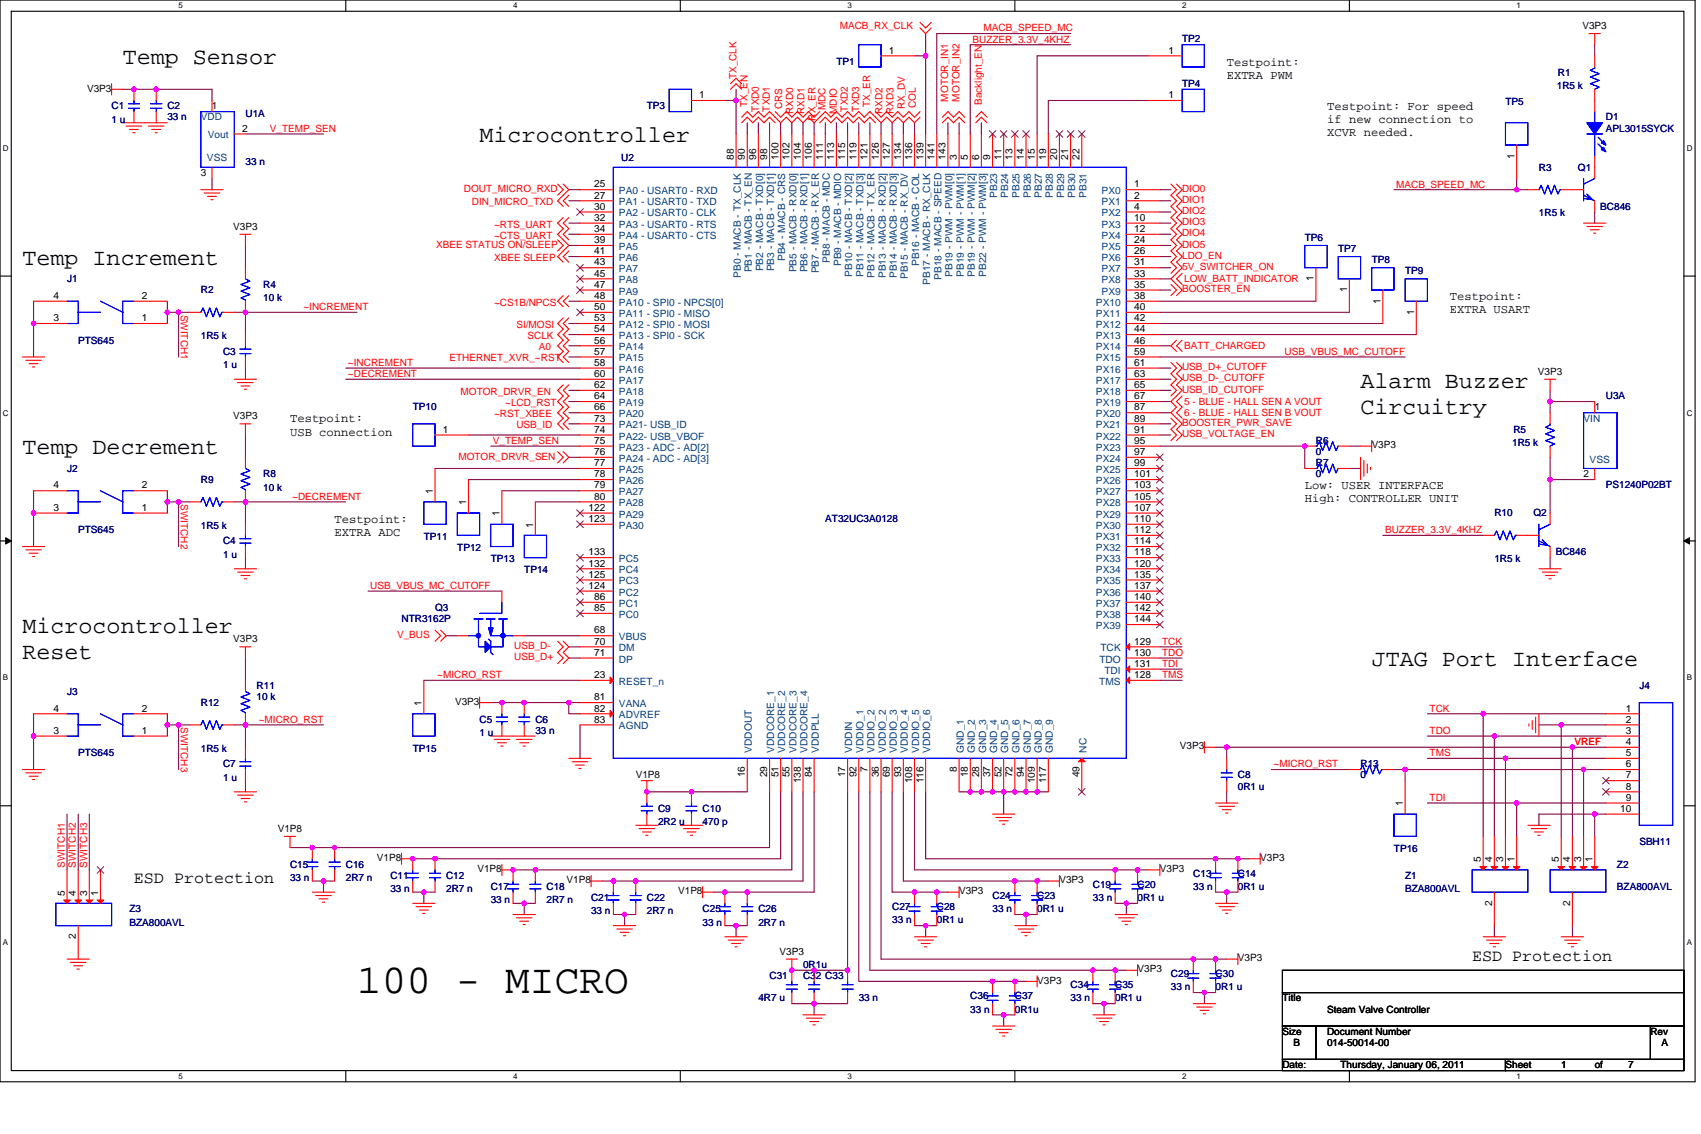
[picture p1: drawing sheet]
<svg xmlns="http://www.w3.org/2000/svg" width="457mm" height="305mm" viewBox="0 0 457 305" stroke-linecap="round" stroke-linejoin="round" font-family="sans-serif">
<defs><g id="words">
<text font-size="11.1" x="95.9" y="267">100 - MICRO</text>
<g font-size="6.3">
<text x="33" y="17.3">Temp Sensor</text>
<text x="128.9" y="38.2">Microcontroller</text>
<text x="6" y="71.2">Temp Increment</text>
<text x="365.7" y="104.2">Alarm Buzzer</text>
<text x="365.7" y="111.3">Circuitry</text>
<text x="6" y="122.2">Temp Decrement</text>
<text x="6" y="170.1">Microcontroller</text>
<text x="6" y="177.2">Reset</text>
<text x="368.7" y="179.1">JTAG Port Interface</text>
</g>
<g font-size="4.5">
<text x="36" y="237.4">ESD Protection</text>
<text x="395.7" y="258.3">ESD Protection</text>
</g>
<g font-size="3.3">
<text x="329.7" y="17.6">Testpoint:</text>
<text x="329.7" y="21.1">EXTRA PWM</text>
<text x="356.7" y="29.6">Testpoint: For speed</text>
<text x="356.7" y="33.1">if new connection to</text>
<text x="356.7" y="36.7">XCVR needed.</text>
<text x="389.7" y="80.6">Testpoint:</text>
<text x="389.7" y="84.1">EXTRA USART</text>
<text x="78" y="113.6">Testpoint:</text>
<text x="78" y="117.1">USB connection</text>
<text x="350.7" y="131.5">Low: USER INTERFACE</text>
<text x="350.7" y="135">High: CONTROLLER UNIT</text>
<text x="89.9" y="140.5">Testpoint:</text>
<text x="89.9" y="144">EXTRA ADC</text>
</g>
<g font-size="2.7" fill="#f00">
<text x="225.7" y="7.8">MACB_RX_CLK</text>
<text x="261.4" y="11.4">BUZZER_3.3V_4KHZ</text>
<text x="264.4" y="8.4">MACB_SPEED_MC</text>
<text x="197.9" y="21.3" transform="rotate(-90 197.9 21.3)">TX_CLK</text>
<text x="200.9" y="28.8" transform="rotate(-90 200.9 28.8)">TX_EN</text>
<text x="203.9" y="30" transform="rotate(-90 203.9 30)">TXD0</text>
<text x="206.9" y="30" transform="rotate(-90 206.9 30)">TXD1</text>
<text x="210.2" y="29.4" transform="rotate(-90 210.2 29.4)">CRS</text>
<text x="221.9" y="29.7" transform="rotate(-90 221.9 29.7)">MDC</text>
<text x="227.9" y="30" transform="rotate(-90 227.9 30)">TXD2</text>
<text x="230.9" y="30" transform="rotate(-90 230.9 30)">TXD3</text>
<text x="233.9" y="28.8" transform="rotate(-90 233.9 28.8)">TX_ER</text>
<text x="243.2" y="29.4" transform="rotate(-90 243.2 29.4)">RX_DV</text>
<text x="246.2" y="29.1" transform="rotate(-90 246.2 29.1)">COL</text>
<text x="254.9" y="27.3" transform="rotate(-90 254.9 27.3)">MOTOR_IN1</text>
<text x="257.9" y="27.3" transform="rotate(-90 257.9 27.3)">MOTOR_IN2</text>
<text x="263.9" y="28.2" transform="rotate(-90 263.9 28.2)">Backlight_EN</text>
<text x="72.6" y="35.4">V_TEMP_SEN</text>
<text x="213.2" y="30.6" transform="rotate(-90 213.2 30.6)">RXD0</text>
<text x="216.2" y="30.6" transform="rotate(-90 216.2 30.6)">RXD1</text>
<text x="219.2" y="32.4" transform="rotate(-90 219.2 32.4)">RX_ER</text>
<text x="224.9" y="30.6" transform="rotate(-90 224.9 30.6)">MDIO</text>
<text x="237.2" y="30.6" transform="rotate(-90 237.2 30.6)">RXD2</text>
<text x="240.2" y="30.6" transform="rotate(-90 240.2 30.6)">RXD3</text>
<text x="124.7" y="51.6">DOUT_MICRO_RXD</text>
<text x="317.7" y="51.6">DIO0</text>
<text x="375.3" y="50.4">MACB_SPEED_MC</text>
<text x="126.8" y="55.2">DIN_MICRO_TXD</text>
<text x="317.7" y="54.6">DIO1</text>
<text x="317.7" y="57.6">DIO2</text>
<text x="132.8" y="61.2">~RTS_UART</text>
<text x="132.8" y="64.2">~CTS_UART</text>
<text x="317.7" y="60.6">DIO3</text>
<text x="317.7" y="63.6">DIO4</text>
<text x="117.2" y="66.6">XBEE STATUS ON/SLEEP</text>
<text x="132.8" y="70.2">XBEE SLEEP</text>
<text x="317.7" y="66.6">DIO5</text>
<text x="317.7" y="69.6">LDO_EN</text>
<text x="317.7" y="72.6">5V_SWITCHER_ON</text>
<text x="318.3" y="75.9">LOW_BATT_INDICATOR</text>
<text x="81.6" y="83.4">~INCREMENT</text>
<text x="132.8" y="82.1">~CS1B/NPCS</text>
<text x="317.7" y="78.5">BOOSTER_EN</text>
<text x="48.6" y="84.5" transform="rotate(90 48.6 84.5)">SWITCH1</text>
<text x="138.8" y="88.1">SI/MOSI</text>
<text x="141.8" y="91.1">SCLK</text>
<text x="144.8" y="94.1">A0</text>
<text x="318.3" y="93.8">BATT_CHARGED</text>
<text x="345.3" y="95.4">USB_VBUS_MC_CUTOFF</text>
<text x="93.5" y="98.3">~INCREMENT</text>
<text x="93.5" y="101.3">~DECREMENT</text>
<text x="120.8" y="97.1">ETHERNET_XVR_~RST</text>
<text x="317.7" y="99.5">USB_D+_CUTOFF</text>
<text x="123.8" y="106.1">MOTOR_DRVR_EN</text>
<text x="317.7" y="102.5">USB_D-_CUTOFF</text>
<text x="317.7" y="105.5">USB_ID_CUTOFF</text>
<text x="132.8" y="112.1">~RST_XBEE</text>
<text x="135.8" y="109.1">~LCD_RST</text>
<text x="318.3" y="108.8">5 - BLUE - HALL SEN A VOUT</text>
<text x="318.3" y="111.8">6 - BLUE - HALL SEN B VOUT</text>
<text x="132.5" y="119.3">V_TEMP_SEN</text>
<text x="138.8" y="115.1">USB_ID</text>
<text x="317.7" y="117.5">USB_VOLTAGE_EN</text>
<text x="317.7" y="114.5">BOOSTER_PWR_SAVE</text>
<text x="123.2" y="123.5">MOTOR_DRVR_SEN</text>
<text x="48.6" y="135.5" transform="rotate(90 48.6 135.5)">SWITCH2</text>
<text x="78.5" y="134.3">~DECREMENT</text>
<text x="372.3" y="143.3">BUZZER_3.3V_4KHZ</text>
<text x="99.5" y="158.3">USB_VBUS_MC_CUTOFF</text>
<text x="106.7" y="171.5">V_BUS</text>
<text x="312.3" y="173.3">TCK</text>
<text x="138.2" y="174.5">USB_D-</text>
<text x="138.2" y="177.5">USB_D+</text>
<text x="312.3" y="176.3">TDO</text>
<text x="312.3" y="179.3">TDI</text>
<text x="117.5" y="182.3">~MICRO_RST</text>
<text x="312.3" y="182.3">TMS</text>
<text x="384.3" y="191.3">TCK</text>
<text x="48.6" y="195.4" transform="rotate(90 48.6 195.4)">SWITCH3</text>
<text x="69.6" y="194.2">~MICRO_RST</text>
<text x="384.3" y="197.3">TDO</text>
<text x="384.3" y="203.2">TMS</text>
<text x="423.2" y="200.3">VREF</text>
<text x="342.3" y="206.2">~MICRO_RST</text>
<text x="384.3" y="215.2">TDI</text>
<text x="17.4" y="233.2" transform="rotate(-90 17.4 233.2)">SWITCH1</text>
<text x="20.4" y="233.2" transform="rotate(-90 20.4 233.2)">SWITCH2</text>
<text x="23.4" y="233.2" transform="rotate(-90 23.4 233.2)">SWITCH3</text>
</g>
<g font-size="2.7" fill="#000080">
<text x="317.7" y="11.4">TP2</text>
<text x="224.8" y="17.4">TP1</text>
<text x="317.7" y="23.4">TP4</text>
<text x="418.7" y="20.4">R1</text>
<text x="30" y="29.4">C1</text>
<text x="45" y="29.4">C2</text>
<text x="173.9" y="29.4">TP3</text>
<text x="404.6" y="28.2">TP5</text>
<text x="418.4" y="24">1R5 k</text>
<text x="30" y="33">1 u</text>
<text x="45" y="32.4">33 n</text>
<text x="66" y="31.5">U1A</text>
<text x="431.6" y="32.4">D1</text>
<text x="431.6" y="35.4">APL3015SYCK</text>
<text x="66" y="44.4">33 n</text>
<text x="167" y="43.2">U2</text>
<text x="413.6" y="45.9">R3</text>
<text x="424.1" y="45.9">Q1</text>
<text x="413.6" y="58.2">1R5 k</text>
<text x="430.1" y="56.4">BC846</text>
<text x="350.7" y="64.8">TP6</text>
<text x="359.7" y="67.8">TP7</text>
<text x="368.7" y="70.8">TP8</text>
<text x="18" y="75.9">J1</text>
<text x="70.8" y="77.3">R4</text>
<text x="377.7" y="73.7">TP9</text>
<text x="54" y="78.8">R2</text>
<text x="70.8" y="80.9">10 k</text>
<text x="21" y="92.3">PTS645</text>
<text x="54" y="91.1">1R5 k</text>
<text x="60" y="95.3">C3</text>
<text x="60" y="98.9">1 u</text>
<text x="431.6" y="107.3">U3A</text>
<text x="110.9" y="110.3">TP10</text>
<text x="353.7" y="119.3">R6</text>
<text x="406.4" y="119.9">1R5 k</text>
<text x="406.8" y="116.3">R5</text>
<text x="353.7" y="122.3">0</text>
<text x="353.7" y="125.3">R7</text>
<text x="18" y="126.8">J2</text>
<text x="54" y="129.8">R9</text>
<text x="70.8" y="128.3">R8</text>
<text x="70.8" y="131.9">10 k</text>
<text x="353.7" y="128.3">0</text>
<text x="431.6" y="131.3">PS1240P02BT</text>
<text x="21" y="143.3">PTS645</text>
<text x="54" y="142.1">1R5 k</text>
<text x="221.8" y="140.3">AT32UC3A0128</text>
<text x="401.7" y="138.8">R10</text>
<text x="412.1" y="138.8">Q2</text>
<text x="60" y="146.3">C4</text>
<text x="60" y="149.9">1 u</text>
<text x="113.9" y="145.1">TP11</text>
<text x="122.9" y="148.1">TP12</text>
<text x="418.1" y="149.3">BC846</text>
<text x="131.9" y="151.1">TP13</text>
<text x="140.9" y="154.1">TP14</text>
<text x="401.7" y="151.1">1R5 k</text>
<text x="107.9" y="167.3">NTR3162P</text>
<text x="116.9" y="164.3">Q3</text>
<text x="69" y="185.3">R11</text>
<text x="440.6" y="185.3">J4</text>
<text x="18" y="186.8">J3</text>
<text x="54" y="189.7">R12</text>
<text x="69" y="188.3">10 k</text>
<text x="128.9" y="194.2">C5</text>
<text x="128.9" y="197.8">1 u</text>
<text x="143.9" y="194.2">C6</text>
<text x="143.9" y="197.2">33 n</text>
<text x="21" y="203.2">PTS645</text>
<text x="54" y="202">1R5 k</text>
<text x="110.9" y="202">TP15</text>
<text x="60" y="206.2">C7</text>
<text x="60" y="209.8">1 u</text>
<text x="332.7" y="209.2">C8</text>
<text x="365.7" y="206.2">R13</text>
<text x="365.7" y="209.2">0</text>
<text x="332.7" y="212.2">0R1 u</text>
<text x="176.9" y="218.2">C9</text>
<text x="176.9" y="221.8">2R2 u</text>
<text x="188.8" y="218.2">C10</text>
<text x="188.8" y="221.8">470 p</text>
<text x="440.6" y="227.2">SBH11</text>
<text x="78" y="233.2">C15</text>
<text x="92.9" y="233.2">C16</text>
<text x="374.7" y="229">TP16</text>
<text x="434.6" y="233.2">Z2</text>
<text x="78" y="236.8">33 n</text>
<text x="92.9" y="236.8">2R7 n</text>
<text x="104.9" y="236.2">C11</text>
<text x="104.9" y="239.8">33 n</text>
<text x="119.9" y="236.2">C12</text>
<text x="119.9" y="239.8">2R7 n</text>
<text x="131.9" y="239.2">C17</text>
<text x="146.9" y="239.2">C18</text>
<text x="293.8" y="238.6">C19</text>
<text x="305.8" y="238.6">C20</text>
<text x="320.7" y="235.6">C13</text>
<text x="320.7" y="239.2">33 n</text>
<text x="332.7" y="235.6">C14</text>
<text x="332.7" y="239.2">0R1 u</text>
<text x="377.7" y="236.2">Z1</text>
<text x="377.7" y="239.8">BZA800AVL</text>
<text x="434.6" y="239.2">BZA800AVL</text>
<text x="34.8" y="245.2">Z3</text>
<text x="131.9" y="242.8">33 n</text>
<text x="146.9" y="242.8">2R7 n</text>
<text x="158.9" y="242.2">C21</text>
<text x="158.9" y="245.8">33 n</text>
<text x="173.9" y="242.2">C22</text>
<text x="173.9" y="245.8">2R7 n</text>
<text x="188.8" y="245.2">C25</text>
<text x="203.8" y="245.2">C26</text>
<text x="239.8" y="244.6">C27</text>
<text x="251.8" y="244.6">C28</text>
<text x="266.8" y="241.6">C24</text>
<text x="266.8" y="245.2">33 n</text>
<text x="278.8" y="241.6">C23</text>
<text x="278.8" y="245.2">0R1 u</text>
<text x="293.8" y="242.2">33 n</text>
<text x="305.8" y="242.2">0R1 u</text>
<text x="34.8" y="248.8">BZA800AVL</text>
<text x="188.8" y="248.8">33 n</text>
<text x="203.8" y="248.8">2R7 n</text>
<text x="239.8" y="248.2">33 n</text>
<text x="251.8" y="248.2">0R1 u</text>
<text x="206.8" y="263.2">C31</text>
<text x="215.8" y="263.2">C32 C33</text>
<text x="215.8" y="260.2">0R1u</text>
<text x="314.7" y="262.6">C29</text>
<text x="326.7" y="262.6">C30</text>
<text x="203.8" y="269.2">4R7 u</text>
<text x="230.8" y="269.2">33 n</text>
<text x="260.8" y="268.6">C36</text>
<text x="272.8" y="268.6">C37</text>
<text x="287.8" y="265.6">C34</text>
<text x="287.8" y="269.2">33 n</text>
<text x="299.7" y="265.6">C35</text>
<text x="299.7" y="269.2">0R1 u</text>
<text x="314.7" y="266.2">33 n</text>
<text x="326.7" y="266.2">0R1 u</text>
<text x="260.8" y="272.2">33 n</text>
<text x="272.8" y="272.2">0R1u</text>
</g>
<g font-size="2.7">
<text x="425.3" y="7.8">V3P3</text>
<text x="238.9" y="14.4">1</text>
<text x="314.1" y="14.4">1</text>
<text x="23.4" y="24.6">V3P3</text>
<text x="57" y="29.4">1</text>
<text x="188" y="26.4">1</text>
<text x="314.1" y="26.4">1</text>
<text x="65.1" y="35.4">2</text>
<text x="54" y="47.4">3</text>
<text x="197.2" y="42.9" transform="rotate(-90 197.2 42.9)">88</text>
<text x="200.2" y="42.9" transform="rotate(-90 200.2 42.9)">90</text>
<text x="203.2" y="42.9" transform="rotate(-90 203.2 42.9)">96</text>
<text x="206.2" y="42.9" transform="rotate(-90 206.2 42.9)">98</text>
<text x="209.2" y="42.9" transform="rotate(-90 209.2 42.9)">100</text>
<text x="212.2" y="42.9" transform="rotate(-90 212.2 42.9)">102</text>
<text x="215.2" y="42.9" transform="rotate(-90 215.2 42.9)">104</text>
<text x="218.2" y="42.9" transform="rotate(-90 218.2 42.9)">106</text>
<text x="221.2" y="42.9" transform="rotate(-90 221.2 42.9)">111</text>
<text x="224.2" y="42.9" transform="rotate(-90 224.2 42.9)">113</text>
<text x="227.2" y="42.9" transform="rotate(-90 227.2 42.9)">115</text>
<text x="230.2" y="42.9" transform="rotate(-90 230.2 42.9)">119</text>
<text x="233.2" y="42.9" transform="rotate(-90 233.2 42.9)">121</text>
<text x="236.2" y="42.9" transform="rotate(-90 236.2 42.9)">126</text>
<text x="239.2" y="42.9" transform="rotate(-90 239.2 42.9)">127</text>
<text x="242.2" y="42.9" transform="rotate(-90 242.2 42.9)">134</text>
<text x="245.2" y="42.9" transform="rotate(-90 245.2 42.9)">136</text>
<text x="248.2" y="42.9" transform="rotate(-90 248.2 42.9)">139</text>
<text x="251.2" y="42.9" transform="rotate(-90 251.2 42.9)">141</text>
<text x="254.2" y="42.9" transform="rotate(-90 254.2 42.9)">143</text>
<text x="257.2" y="42.9" transform="rotate(-90 257.2 42.9)">3</text>
<text x="260.2" y="42.9" transform="rotate(-90 260.2 42.9)">5</text>
<text x="263.2" y="42.9" transform="rotate(-90 263.2 42.9)">6</text>
<text x="266.2" y="42.9" transform="rotate(-90 266.2 42.9)">9</text>
<text x="269.2" y="42.9" transform="rotate(-90 269.2 42.9)">11</text>
<text x="272.2" y="42.9" transform="rotate(-90 272.2 42.9)">13</text>
<text x="275.2" y="42.9" transform="rotate(-90 275.2 42.9)">14</text>
<text x="278.2" y="42.9" transform="rotate(-90 278.2 42.9)">15</text>
<text x="281.2" y="42.9" transform="rotate(-90 281.2 42.9)">19</text>
<text x="284.1" y="42.9" transform="rotate(-90 284.1 42.9)">20</text>
<text x="287.1" y="42.9" transform="rotate(-90 287.1 42.9)">21</text>
<text x="290.2" y="42.9" transform="rotate(-90 290.2 42.9)">22</text>
<text x="407" y="42.6" transform="rotate(-90 407 42.6)">1</text>
<text x="159.7" y="50.4">25</text>
<text x="159.7" y="53.4">27</text>
<text x="304.8" y="50.4">1</text>
<text x="304.8" y="53.4">2</text>
<text x="159.7" y="56.4">30</text>
<text x="159.7" y="59.4">32</text>
<text x="304.8" y="56.4">4</text>
<text x="304.8" y="59.4">10</text>
<text x="62.7" y="61.8">V3P3</text>
<text x="159.7" y="62.4">34</text>
<text x="159.7" y="65.4">39</text>
<text x="304.8" y="62.4">12</text>
<text x="304.8" y="65.4">24</text>
<text x="159.7" y="68.3">41</text>
<text x="159.7" y="71.4">43</text>
<text x="304.8" y="68.3">26</text>
<text x="304.8" y="71.4">31</text>
<text x="159.7" y="74.3">45</text>
<text x="159.7" y="77.3">47</text>
<text x="304.8" y="74.3">33</text>
<text x="304.8" y="77.3">35</text>
<text x="353.1" y="75.6" transform="rotate(-90 353.1 75.6)">1</text>
<text x="14.4" y="80.3">4</text>
<text x="38.1" y="80.3">2</text>
<text x="159.7" y="80.3">48</text>
<text x="159.7" y="83.3">50</text>
<text x="304.8" y="80.3">38</text>
<text x="304.8" y="83.3">40</text>
<text x="362.1" y="78.6" transform="rotate(-90 362.1 78.6)">1</text>
<text x="371.1" y="81.6" transform="rotate(-90 371.1 81.6)">1</text>
<text x="14.4" y="86.3">3</text>
<text x="38.1" y="86.3">1</text>
<text x="159.7" y="86.3">53</text>
<text x="159.7" y="89.3">54</text>
<text x="304.8" y="86.3">42</text>
<text x="304.8" y="89.3">44</text>
<text x="380.1" y="84.6" transform="rotate(-90 380.1 84.6)">1</text>
<text x="159.7" y="92.3">56</text>
<text x="159.7" y="95.3">57</text>
<text x="304.8" y="92.3">46</text>
<text x="304.8" y="95.3">59</text>
<text x="159.7" y="98.3">58</text>
<text x="159.7" y="101.3">60</text>
<text x="304.8" y="98.3">61</text>
<text x="304.8" y="101.3">63</text>
<text x="413.3" y="100.7">V3P3</text>
<text x="159.7" y="104.3">62</text>
<text x="159.7" y="107.3">64</text>
<text x="304.8" y="104.3">65</text>
<text x="304.8" y="107.3">67</text>
<text x="62.7" y="112.7">V3P3</text>
<text x="159.7" y="110.3">66</text>
<text x="159.7" y="113.3">73</text>
<text x="304.8" y="110.3">87</text>
<text x="304.8" y="113.3">89</text>
<text x="428.6" y="110.3">1</text>
<text x="119" y="116.3">1</text>
<text x="159.7" y="116.3">74</text>
<text x="159.7" y="119.3">75</text>
<text x="304.8" y="116.3">91</text>
<text x="304.8" y="119.3">95</text>
<text x="159.7" y="122.3">76</text>
<text x="159.7" y="125.3">77</text>
<text x="304.8" y="122.3">97</text>
<text x="304.8" y="125.3">99</text>
<text x="368.7" y="120.5">V3P3</text>
<text x="14.4" y="131.3">4</text>
<text x="38.1" y="131.3">2</text>
<text x="159.7" y="128.3">78</text>
<text x="159.7" y="131.3">79</text>
<text x="304.8" y="128.3">101</text>
<text x="304.8" y="131.3">103</text>
<text x="425.6" y="128.3">2</text>
<text x="14.4" y="137.3">3</text>
<text x="38.1" y="137.3">1</text>
<text x="116.3" y="132.8" transform="rotate(-90 116.3 132.8)">1</text>
<text x="125.3" y="135.8" transform="rotate(-90 125.3 135.8)">1</text>
<text x="158.2" y="137.3">122</text>
<text x="159.7" y="134.3">80</text>
<text x="304.8" y="134.3">105</text>
<text x="304.8" y="137.3">107</text>
<text x="134.3" y="138.8" transform="rotate(-90 134.3 138.8)">1</text>
<text x="143.3" y="141.8" transform="rotate(-90 143.3 141.8)">1</text>
<text x="158.2" y="140.3">123</text>
<text x="304.8" y="140.3">110</text>
<text x="304.8" y="143.3">112</text>
<text x="158.2" y="149.3">133</text>
<text x="304.8" y="146.3">114</text>
<text x="304.8" y="149.3">118</text>
<text x="158.2" y="155.3">125</text>
<text x="158.2" y="152.3">132</text>
<text x="304.8" y="152.3">120</text>
<text x="304.8" y="155.3">135</text>
<text x="158.2" y="158.3">124</text>
<text x="159.7" y="161.3">86</text>
<text x="304.8" y="158.3">137</text>
<text x="304.8" y="161.3">140</text>
<text x="159.7" y="164.3">85</text>
<text x="304.8" y="164.3">142</text>
<text x="304.8" y="167.3">144</text>
<text x="62.7" y="172.7">V3P3</text>
<text x="159.7" y="173.2">70</text>
<text x="159.7" y="170.3">68</text>
<text x="304.8" y="173.2">129</text>
<text x="159.7" y="176.3">71</text>
<text x="304.8" y="176.3">130</text>
<text x="304.8" y="179.2">131</text>
<text x="159.7" y="182.2">23</text>
<text x="304.8" y="182.2">128</text>
<text x="14.4" y="191.2">4</text>
<text x="38.1" y="191.2">2</text>
<text x="113.3" y="189.8" transform="rotate(-90 113.3 189.8)">1</text>
<text x="122.3" y="189.4">V3P3</text>
<text x="159.7" y="191.2">82</text>
<text x="159.7" y="188.2">81</text>
<text x="437" y="191.2">1</text>
<text x="14.4" y="197.2">3</text>
<text x="38.1" y="197.2">1</text>
<text x="159.7" y="194.2">83</text>
<text x="437" y="194.2">2</text>
<text x="437" y="197.2">3</text>
<text x="317.1" y="201.4">V3P3</text>
<text x="437" y="200.2">4</text>
<text x="437" y="203.2">5</text>
<text x="170.9" y="209.2">V1P8</text>
<text x="200.2" y="209" transform="rotate(-90 200.2 209)">16</text>
<text x="206.2" y="209" transform="rotate(-90 206.2 209)">29</text>
<text x="209.2" y="209" transform="rotate(-90 209.2 209)">51</text>
<text x="212.2" y="209" transform="rotate(-90 212.2 209)">55</text>
<text x="218.2" y="209" transform="rotate(-90 218.2 209)">84</text>
<text x="227.2" y="209" transform="rotate(-90 227.2 209)">17</text>
<text x="230.2" y="209" transform="rotate(-90 230.2 209)">92</text>
<text x="233.2" y="207.5" transform="rotate(-90 233.2 207.5)">7</text>
<text x="236.2" y="209" transform="rotate(-90 236.2 209)">36</text>
<text x="239.2" y="209" transform="rotate(-90 239.2 209)">69</text>
<text x="242.2" y="209" transform="rotate(-90 242.2 209)">93</text>
<text x="257.2" y="207.5" transform="rotate(-90 257.2 207.5)">8</text>
<text x="260.2" y="209" transform="rotate(-90 260.2 209)">18</text>
<text x="263.2" y="209" transform="rotate(-90 263.2 209)">28</text>
<text x="266.2" y="209" transform="rotate(-90 266.2 209)">37</text>
<text x="269.2" y="209" transform="rotate(-90 269.2 209)">52</text>
<text x="272.2" y="209" transform="rotate(-90 272.2 209)">72</text>
<text x="275.2" y="209" transform="rotate(-90 275.2 209)">94</text>
<text x="290.2" y="209" transform="rotate(-90 290.2 209)">49</text>
<text x="437" y="206.2">6</text>
<text x="437" y="209.2">7</text>
<text x="215.2" y="210.5" transform="rotate(-90 215.2 210.5)">138</text>
<text x="245.2" y="210.5" transform="rotate(-90 245.2 210.5)">108</text>
<text x="248.2" y="210.5" transform="rotate(-90 248.2 210.5)">116</text>
<text x="278.2" y="210.5" transform="rotate(-90 278.2 210.5)">109</text>
<text x="281.2" y="210.5" transform="rotate(-90 281.2 210.5)">117</text>
<text x="437" y="212.2">8</text>
<text x="437" y="215.2">9</text>
<text x="377.1" y="216.7" transform="rotate(-90 377.1 216.7)">1</text>
<text x="435.5" y="218.2">10</text>
<text x="74.7" y="223.6">V1P8</text>
<text x="101.3" y="231.4">V1P8</text>
<text x="338.7" y="231.4">V3P3</text>
<text x="398" y="231.7" transform="rotate(-90 398 231.7)">5</text>
<text x="401" y="231.7" transform="rotate(-90 401 231.7)">4</text>
<text x="404" y="231.7" transform="rotate(-90 404 231.7)">3</text>
<text x="407" y="231.7" transform="rotate(-90 407 231.7)">1</text>
<text x="419" y="231.7" transform="rotate(-90 419 231.7)">5</text>
<text x="422" y="231.7" transform="rotate(-90 422 231.7)">4</text>
<text x="425" y="231.7" transform="rotate(-90 425 231.7)">3</text>
<text x="428" y="231.7" transform="rotate(-90 428 231.7)">1</text>
<text x="128.3" y="234.4">V1P8</text>
<text x="152.3" y="237.4">V1P8</text>
<text x="284.8" y="237.4">V3P3</text>
<text x="311.7" y="234.4">V3P3</text>
<text x="17.4" y="240.7" transform="rotate(-90 17.4 240.7)">5</text>
<text x="20.4" y="240.7" transform="rotate(-90 20.4 240.7)">4</text>
<text x="23.4" y="240.7" transform="rotate(-90 23.4 240.7)">3</text>
<text x="26.4" y="240.7" transform="rotate(-90 26.4 240.7)">1</text>
<text x="182.3" y="240.4">V1P8</text>
<text x="257.8" y="240.4">V3P3</text>
<text x="401" y="243.4" transform="rotate(-90 401 243.4)">2</text>
<text x="422" y="243.4" transform="rotate(-90 422 243.4)">2</text>
<text x="20.4" y="252.4" transform="rotate(-90 20.4 252.4)">2</text>
<text x="209.5" y="256.6">V3P3</text>
<text x="305.8" y="261.4">V3P3</text>
<text x="332.7" y="258.4">V3P3</text>
<text x="278.8" y="264.4">V3P3</text>
<text x="344.7" y="269.2">Title</text>
<text x="356.7" y="272.2">Steam Valve Controller</text>
<text x="344.7" y="278.2">Size</text>
<text x="347.7" y="281.2">B</text>
<text x="356.7" y="278.2">Document Number</text>
<text x="356.7" y="281.2">014-50014-00</text>
<text x="443.6" y="278.2">Rev</text>
<text x="446.6" y="281.2">A</text>
<text x="344.7" y="287.1">Date:</text>
<text x="360.3" y="287.1">Thursday, January 06, 2011</text>
<text x="404.6" y="287.1">Sheet</text>
<text x="419.6" y="287.1">1</text>
<text x="428.6" y="287.1">of</text>
<text x="437.6" y="287.1">7</text>
</g>
<g font-size="2.7" fill="#004080">
<text x="54" y="32.4">VDD</text>
<text x="55.8" y="37.2">Vout</text>
<text x="55.6" y="43.4">VSS</text>
<text x="166.4" y="52.2">PA0 - USART0 - RXD</text>
<text x="268" y="53.2" transform="rotate(-90 268 53.2)">PB23</text>
<text x="271" y="53.2" transform="rotate(-90 271 53.2)">PB24</text>
<text x="274" y="53.2" transform="rotate(-90 274 53.2)">PB25</text>
<text x="277" y="53.2" transform="rotate(-90 277 53.2)">PB26</text>
<text x="280" y="53.2" transform="rotate(-90 280 53.2)">PB27</text>
<text x="283" y="53.2" transform="rotate(-90 283 53.2)">PB28</text>
<text x="286" y="53.2" transform="rotate(-90 286 53.2)">PB29</text>
<text x="289" y="53.2" transform="rotate(-90 289 53.2)">PB30</text>
<text x="292" y="53.2" transform="rotate(-90 292 53.2)">PB31</text>
<text x="296.1" y="52.2">PX0</text>
<text x="166.4" y="55.2">PA1 - USART0 - TXD</text>
<text x="166.4" y="58.2">PA2 - USART0 - CLK</text>
<text x="296.1" y="55.2">PX1</text>
<text x="296.1" y="58.2">PX2</text>
<text x="166.4" y="61.2">PA3 - USART0 - RTS</text>
<text x="166.4" y="64.2">PA4 - USART0 - CTS</text>
<text x="296.1" y="61.2">PX3</text>
<text x="296.1" y="64.2">PX4</text>
<text x="166.4" y="67.2">PA5</text>
<text x="166.4" y="70.2">PA6</text>
<text x="211.1" y="70.2" transform="rotate(-90 211.1 70.2)">PB4 - MACB - CRS</text>
<text x="223.1" y="70.6" transform="rotate(-90 223.1 70.6)">PB8 - MACB - MDC</text>
<text x="226.1" y="71.5" transform="rotate(-90 226.1 71.5)">PB9 - MACB - MDIO</text>
<text x="247.1" y="71.5" transform="rotate(-90 247.1 71.5)">PB16 - MACB - COL</text>
<text x="296.1" y="67.2">PX5</text>
<text x="296.1" y="70.2">PX6</text>
<text x="166.4" y="73.2">PA7</text>
<text x="166.4" y="76.2">PA8</text>
<text x="199.1" y="74.7" transform="rotate(-90 199.1 74.7)">PB0 - MACB - TX_CLK</text>
<text x="202.1" y="73.2" transform="rotate(-90 202.1 73.2)">PB1 - MACB - TX_EN</text>
<text x="205.1" y="72.9" transform="rotate(-90 205.1 72.9)">PB2 - MACB - TXD[0]</text>
<text x="208.1" y="72.9" transform="rotate(-90 208.1 72.9)">PB3 - MACB - TXD[1]</text>
<text x="214.1" y="73.2" transform="rotate(-90 214.1 73.2)">PB5 - MACB - RXD[0]</text>
<text x="217.1" y="73.2" transform="rotate(-90 217.1 73.2)">PB6 - MACB - RXD[1]</text>
<text x="220.1" y="73.5" transform="rotate(-90 220.1 73.5)">PB7 - MACB - RX_ER</text>
<text x="229.1" y="74.4" transform="rotate(-90 229.1 74.4)">PB10 - MACB - TXD[2]</text>
<text x="232.1" y="74.4" transform="rotate(-90 232.1 74.4)">PB11 - MACB - TXD[3]</text>
<text x="235.1" y="74.7" transform="rotate(-90 235.1 74.7)">PB12 - MACB - TX_ER</text>
<text x="238.1" y="74.7" transform="rotate(-90 238.1 74.7)">PB13 - MACB - RXD[2]</text>
<text x="241" y="74.7" transform="rotate(-90 241 74.7)">PB14 - MACB - RXD[3]</text>
<text x="244.1" y="75" transform="rotate(-90 244.1 75)">PB15 - MACB - RX_DV</text>
<text x="250" y="76.6" transform="rotate(-90 250 76.6)">PB17 - MACB - RX_CLK</text>
<text x="253" y="75.2" transform="rotate(-90 253 75.2)">PB18 - MACB - SPEED</text>
<text x="256" y="74.5" transform="rotate(-90 256 74.5)">PB19 - PWM - PWM[0]</text>
<text x="259" y="74.5" transform="rotate(-90 259 74.5)">PB19 - PWM - PWM[1]</text>
<text x="262" y="74.5" transform="rotate(-90 262 74.5)">PB19 - PWM - PWM[2]</text>
<text x="265" y="74.5" transform="rotate(-90 265 74.5)">PB22 - PWM - PWM[3]</text>
<text x="296.1" y="73.2">PX7</text>
<text x="296.1" y="76.2">PX8</text>
<text x="166.4" y="79.2">PA9</text>
<text x="166.4" y="82.2">PA10 - SPI0 - NPCS[0]</text>
<text x="294.6" y="82.2">PX10</text>
<text x="296.1" y="79.2">PX9</text>
<text x="166.4" y="85.2">PA11 - SPI0 - MISO</text>
<text x="166.4" y="88.2">PA12 - SPI0 - MOSI</text>
<text x="294.6" y="85.2">PX11</text>
<text x="294.6" y="88.2">PX12</text>
<text x="166.4" y="91.1">PA13 - SPI0 - SCK</text>
<text x="166.4" y="94.1">PA14</text>
<text x="294.6" y="91.1">PX13</text>
<text x="294.6" y="94.1">PX14</text>
<text x="166.4" y="97.2">PA15</text>
<text x="166.4" y="100.1">PA16</text>
<text x="294.6" y="97.2">PX15</text>
<text x="294.6" y="100.1">PX16</text>
<text x="166.4" y="103.1">PA17</text>
<text x="166.4" y="106.1">PA18</text>
<text x="294.6" y="103.1">PX17</text>
<text x="294.6" y="106.1">PX18</text>
<text x="166.4" y="109.1">PA19</text>
<text x="166.4" y="112.1">PA20</text>
<text x="294.6" y="109.1">PX19</text>
<text x="294.6" y="112.1">PX20</text>
<text x="425.6" y="113.3">VIN</text>
<text x="166.4" y="115.1">PA21- USB_ID</text>
<text x="166.4" y="118.1">PA22- USB_VBOF</text>
<text x="294.6" y="115.1">PX21</text>
<text x="294.6" y="118.1">PX22</text>
<text x="166.4" y="121.1">PA23 - ADC - AD[2]</text>
<text x="166.4" y="124.1">PA24 - ADC - AD[3]</text>
<text x="294.6" y="121.1">PX23</text>
<text x="294.6" y="124.1">PX24</text>
<text x="427.3" y="124.3">VSS</text>
<text x="166.4" y="127.1">PA25</text>
<text x="166.4" y="130.1">PA26</text>
<text x="294.6" y="127.1">PX25</text>
<text x="294.6" y="130.1">PX26</text>
<text x="166.4" y="133.1">PA27</text>
<text x="166.4" y="136.1">PA28</text>
<text x="294.6" y="133.1">PX27</text>
<text x="294.6" y="136.1">PX28</text>
<text x="166.4" y="139.1">PA29</text>
<text x="166.4" y="142.1">PA30</text>
<text x="294.6" y="139.1">PX29</text>
<text x="294.6" y="142.1">PX30</text>
<text x="294.6" y="145.1">PX31</text>
<text x="294.6" y="148.1">PX32</text>
<text x="166.4" y="154.1">PC4</text>
<text x="166.4" y="151.1">PC5</text>
<text x="294.6" y="151.1">PX33</text>
<text x="294.6" y="154.1">PX34</text>
<text x="166.4" y="160.1">PC2</text>
<text x="166.4" y="157.1">PC3</text>
<text x="294.6" y="157.1">PX35</text>
<text x="294.6" y="160.1">PX36</text>
<text x="166.4" y="166.1">PC0</text>
<text x="166.4" y="163.1">PC1</text>
<text x="294.6" y="163.1">PX37</text>
<text x="294.6" y="166.1">PX38</text>
<text x="166.4" y="172.1">VBUS</text>
<text x="294.6" y="169.1">PX39</text>
<text x="166.4" y="178.1">DP</text>
<text x="166.4" y="175.1">DM</text>
<text x="295.5" y="178.1">TDO</text>
<text x="295.8" y="175.1">TCK</text>
<text x="166.4" y="184.1">RESET_n</text>
<text x="295.5" y="184.1">TMS</text>
<text x="296.8" y="181.1">TDI</text>
<text x="166.4" y="190.1">VANA</text>
<text x="166.4" y="193.1">ADVREF</text>
<text x="166.4" y="196">AGND</text>
<text x="202.1" y="202.3" transform="rotate(-90 202.1 202.3)">VDDOUT</text>
<text x="208.1" y="202.3" transform="rotate(-90 208.1 202.3)">VDDCORE_1</text>
<text x="211.1" y="202.3" transform="rotate(-90 211.1 202.3)">VDDCORE_2</text>
<text x="214.1" y="202.3" transform="rotate(-90 214.1 202.3)">VDDCORE_3</text>
<text x="217.1" y="202.3" transform="rotate(-90 217.1 202.3)">VDDCORE_4</text>
<text x="220.1" y="202.3" transform="rotate(-90 220.1 202.3)">VDDPLL</text>
<text x="229.1" y="202.3" transform="rotate(-90 229.1 202.3)">VDDIN</text>
<text x="232.1" y="202.3" transform="rotate(-90 232.1 202.3)">VDDIO_1</text>
<text x="235.1" y="202.3" transform="rotate(-90 235.1 202.3)">VDDIO_2</text>
<text x="238.1" y="202.3" transform="rotate(-90 238.1 202.3)">VDDIO_2</text>
<text x="241" y="202.3" transform="rotate(-90 241 202.3)">VDDIO_3</text>
<text x="244.1" y="202.3" transform="rotate(-90 244.1 202.3)">VDDIO_4</text>
<text x="247.1" y="202.3" transform="rotate(-90 247.1 202.3)">VDDIO_5</text>
<text x="250" y="202.3" transform="rotate(-90 250 202.3)">VDDIO_6</text>
<text x="259" y="202.3" transform="rotate(-90 259 202.3)">GND_1</text>
<text x="262" y="202.3" transform="rotate(-90 262 202.3)">GND_2</text>
<text x="265" y="202.3" transform="rotate(-90 265 202.3)">GND_3</text>
<text x="268" y="202.3" transform="rotate(-90 268 202.3)">GND_4</text>
<text x="271" y="202.3" transform="rotate(-90 271 202.3)">GND_5</text>
<text x="274" y="202.3" transform="rotate(-90 274 202.3)">GND_6</text>
<text x="277" y="202.3" transform="rotate(-90 277 202.3)">GND_7</text>
<text x="280" y="202.3" transform="rotate(-90 280 202.3)">GND_8</text>
<text x="283" y="202.3" transform="rotate(-90 283 202.3)">GND_9</text>
<text x="292" y="202.3" transform="rotate(-90 292 202.3)">NC</text>
</g>
<g font-size="2.1">
<text x="48" y="2.3">5</text>
<text x="137.9" y="2.3">4</text>
<text x="227.8" y="2.3">3</text>
<text x="317.7" y="2.3">2</text>
<text x="407.6" y="2.3">1</text>
<text x=".8" y="40.5">D</text>
<text x="453.4" y="40.5">D</text>
<text x=".8" y="111.7">C</text>
<text x="453.4" y="111.7">C</text>
<text x=".8" y="182.9">B</text>
<text x="453.4" y="182.9">B</text>
<text x=".8" y="254.1">A</text>
<text x="453.4" y="254.1">A</text>
<text x="48" y="290">5</text>
<text x="137.9" y="290">4</text>
<text x="227.8" y="290">3</text>
<text x="317.7" y="290">2</text>
<text x="407.6" y="290">1</text>
</g>
</g></defs>
<path d="M0 0h455.6v290.8h-455.6zM3 3h449.6v284.8h-449.6z" fill="none" stroke="#000" stroke-width=".3"/>
<g fill="#fff">
<path d="M48 .3h1.2v2.4h-1.2z"/>
<path d="M48 288.1h1.2v2.4h-1.2z"/>
</g>
<path d="M92.9 0v3M92.9 287.8v3" fill="none" stroke="#000" stroke-width=".3"/>
<g fill="#fff">
<path d="M137.9 .3h1.2v2.4h-1.2z"/>
<path d="M137.9 288.1h1.2v2.4h-1.2z"/>
</g>
<path d="M182.9 0v3M182.9 287.8v3" fill="none" stroke="#000" stroke-width=".3"/>
<g fill="#fff">
<path d="M227.8 .3h1.2v2.4h-1.2z"/>
<path d="M227.8 288.1h1.2v2.4h-1.2z"/>
</g>
<path d="M272.8 0v3M272.8 287.8v3" fill="none" stroke="#000" stroke-width=".3"/>
<g fill="#fff">
<path d="M317.7 .3h1.2v2.4h-1.2z"/>
<path d="M317.7 288.1h1.2v2.4h-1.2z"/>
</g>
<path d="M362.7 0v3M362.7 287.8v3" fill="none" stroke="#000" stroke-width=".3"/>
<g fill="#fff">
<path d="M407.6 .3h1.2v2.4h-1.2z"/>
<path d="M407.6 288.1h1.2v2.4h-1.2z"/>
<path d="M.8 38.6h1.5v2.4h-1.5z"/>
<path d="M453.4 38.6h1.5v2.4h-1.5z"/>
<path d="M.8 109.8h1.5v2.4h-1.5z"/>
<path d="M453.4 109.8h1.5v2.4h-1.5z"/>
</g>
<path d="M0 74.2h3M452.6 74.2h3" fill="none" stroke="#000" stroke-width=".3"/>
<g fill="#fff">
<path d="M.8 181h1.4v2.4h-1.4z"/>
<path d="M453.4 181h1.4v2.4h-1.4z"/>
</g>
<path d="M0 145.4h3M452.6 145.4h3" fill="none" stroke="#000" stroke-width=".3"/>
<path d="M1.5 144.5l1.5 .9-1.5 .8zM452.6 145.4l1.5-.9v1.7z" fill="#000" stroke="#000" stroke-width=".27"/>
<g fill="#fff">
<path d="M.7 252.2h1.5v2.4h-1.5z"/>
<path d="M453.3 252.2h1.5v2.4h-1.5z"/>
</g>
<path d="M0 216.6h3M452.6 216.6h3M344.7 260.8h107.9v6h-107.9zM344.7 266.8h107.9v9h-107.9zM344.7 275.8h9v9h-9zM353.7 275.8h89.9v9h-89.9zM443.6 275.8h9v9h-9zM344.7 284.8h59.9v3h-59.9zM404.6 284.8h48v3h-48z" fill="none" stroke="#000" stroke-width=".3"/>
<g fill="none" stroke="#800040" stroke-width=".3">
<path d="M248.8 9v6h-3M248.8 15v21M287.8 12h-27v24M287.8 9h-36v27M308.7 15h-29.9v21M428.6 12v3M33 24h24v3M66 36h21M197.8 27v9M197.8 24v3h-3M200.9 33v3M203.8 33v3"/>
<path d="M206.8 33v3M209.8 33v3M212.8 33v3M215.8 33v3M218.8 33v3M221.8 33v3M224.8 33v3M227.8 33v3M230.8 33v3M233.8 33v3M236.8 33v3M239.8 33v3"/>
<path d="M242.8 33v3M245.8 33v3M254.8 33v3M257.8 33v3M263.8 33v3M308.7 27h-26.9v9M57 48v3M152.9 51h3M152.9 54h3M152.9 60h3M311.7 51h3M311.7 54h3"/>
<path d="M311.7 57h3M311.7 60h3M374.7 51h32.9M407.6 48v3M407.6 51h3.1M428.6 57v3M66 66v6M152.9 66h3M152.9 69h3M152.9 63h3M311.7 78h3M311.7 63h3"/>
<path d="M311.7 66h3M311.7 75h3M311.7 69h3M311.7 72h3M9 81v14.9M45 83.9v3.1M45 81v2.9M45 83.9h3M48 83.9h3M48 83.9v12M63 83.9h3M66 83.9v6"/>
<path d="M66 98.9v3M66 83.9h29.9M92.9 98.9h63M152.9 81h3M152.9 92.9h3M152.9 87h3M152.9 89.9h3M152.9 95.9h3M311.7 92.9h3M311.7 95.9h66M311.7 89.9h69M311.7 81h42"/>
<path d="M311.7 83.9h51M311.7 87h60M311.7 98.9h3M66 116.9v6M92.9 101.9h63M125.9 116.9h30M131.9 119.9h24M152.9 104.9h3M152.9 113.9h3M152.9 107.9h3M152.9 110.9h3M311.7 107.9h3"/>
<path d="M311.7 113.9h3M311.7 110.9h3M311.7 116.9h3M311.7 119.9h39v6M311.7 101.9h3M311.7 104.9h3M362.7 119.9h3M416.6 107.9h12M416.6 107.9v3M416.6 104.9v3M9 131.9v15M45 131.9v3"/>
<path d="M48 134.9v12M48 134.9h-3v3M48 134.9h3M63 134.9h3M66 134.9v6M66 134.9h26.9M116.9 125.9h39M125.9 128.9h30M134.9 131.9h21M143.9 134.9h12M152.9 122.9h3M362.7 125.9h3"/>
<path d="M416.6 128.9h12M416.6 122.9v15M66 149.9v3M98.9 158.9h36M371.7 143.9h27M416.6 149.9v3M66 176.9v6M119.9 170.9h3M140.9 170.9h15M152.9 176.9h3M152.9 173.9h3M311.7 173.9h6"/>
<path d="M311.7 176.9h6M311.7 179.9h6M9 191.9v14.9M45 191.9v2.9M45 194.8v3M45 194.8h3M48 194.8v12M48 194.8h3M63 194.8h3M66 194.8h21M66 194.8v6.1M113.9 182.9h42"/>
<path d="M131.9 188.8h21M152.9 188.8h3M152.9 188.8v3.1h3M155.9 194.8v9M311.7 182.9h6M383.7 191.9h15M383.7 197.8h18M398.7 191.9h32.9M398.7 191.9v32.9M401.7 197.8h29.9M401.7 197.8v27M413.6 194.8h6"/>
<path d="M419.6 194.8v30M419.6 194.8h12M18 218.8v15M21 218.8v15M24 218.8v15M66 209.8v3M173.9 212.8h27M206.8 212.8v15h-128.8M209.8 212.8v18h-98.9M212.8 212.8v21h-74.9M215.8 212.8v24h-53.9M218.8 212.8v27h-26.9"/>
<path d="M227.8 212.8v48h-15M230.8 212.8v51h45M233.8 212.8v48h68.9M236.8 212.8v45h92.9M239.8 212.8v27h15M242.8 212.8v24h39M245.8 212.8v21h62.9M248.8 212.8v18h86.9M257.8 212.8h12M269.8 212.8h12M269.8 212.8v6M326.7 200.9h3"/>
<path d="M329.7 212.8v3M329.7 200.9v2.9M329.7 200.9h92.9M341.7 206.8h21M374.7 206.8h3v3M377.7 206.8h47.9M383.7 203.8h20.9v21M383.7 215.8h23.9v9M404.6 203.8h27M407.6 215.8h24M422.6 200.9h9M422.6 200.9v23.9"/>
<path d="M425.6 206.8h6M425.6 206.8v18M428.6 218.8h-15v3M428.6 218.8v6M428.6 218.8h3M83.9 236.8h3.1M87 236.8v3M87 236.8h2.9M110.9 239.8h3v3M113.9 239.8h3M326.7 239.8h3M329.7 239.8v3"/>
<path d="M329.7 239.8h3M137.9 242.8h3M140.9 242.8h3M140.9 242.8v3M164.9 245.8h3M167.9 245.8v3M167.9 245.8h3M194.8 248.8h3M197.8 248.8v3M197.8 248.8h3.1M245.8 248.8h3M248.8 248.8v3"/>
<path d="M248.8 248.8h3M272.8 245.8h3M275.8 245.8v3M275.8 245.8h3M299.7 242.8h3M302.7 242.8v3M302.7 242.8h3.1M401.7 248.8v3M422.6 248.8v3M212.8 269.8h6M218.8 269.8v3M218.8 269.8h9"/>
<path d="M266.8 272.8h3M269.8 272.8v3M269.8 272.8h3M293.8 269.8h3M296.8 269.8h2.9M296.8 269.8v3M320.7 266.8h3M323.7 266.8v3M323.7 266.8h3"/>
</g>
<g fill="#f0f" stroke="#f0f" stroke-width=".3">
<circle cx="218.8" cy="260.8" r=".59"/>
<circle cx="185.8" cy="212.8" r=".59"/>
<circle cx="173.9" cy="212.8" r=".59"/>
<circle cx="140.9" cy="188.8" r=".59"/>
<circle cx="152.9" cy="188.8" r=".59"/>
<circle cx="89.9" cy="227.8" r=".59"/>
<circle cx="326.7" cy="230.8" r=".59"/>
<circle cx="272.8" cy="212.8" r=".58"/>
<circle cx="278.8" cy="212.8" r=".59"/>
<circle cx="266.8" cy="212.8" r=".59"/>
<circle cx="269.8" cy="212.8" r=".59"/>
<circle cx="260.8" cy="212.8" r=".59"/>
<circle cx="263.8" cy="212.8" r=".59"/>
<circle cx="42" cy="24" r=".59"/>
<circle cx="275.8" cy="212.8" r=".59"/>
<circle cx="66" cy="83.9" r=".59"/>
<circle cx="66" cy="134.9" r=".59"/>
<circle cx="48" cy="83.9" r=".59"/>
<circle cx="48" cy="134.9" r=".59"/>
<circle cx="66" cy="194.8" r=".59"/>
<circle cx="404.6" cy="203.8" r=".59"/>
<circle cx="407.6" cy="215.8" r=".59"/>
<circle cx="248.8" cy="15" r=".59"/>
<circle cx="197.8" cy="27" r=".59"/>
<circle cx="48" cy="194.8" r=".59"/>
<circle cx="398.7" cy="191.8" r=".59"/>
<circle cx="401.6" cy="197.8" r=".59"/>
<circle cx="416.6" cy="107.9" r=".59"/>
<circle cx="416.6" cy="128.9" r=".59"/>
<circle cx="218.8" cy="269.8" r=".59"/>
<circle cx="329.7" cy="200.8" r=".59"/>
<circle cx="407.6" cy="51" r=".59"/>
<circle cx="227.8" cy="260.8" r=".59"/>
<circle cx="84" cy="227.8" r=".59"/>
<circle cx="86.9" cy="236.8" r=".59"/>
<circle cx="110.9" cy="230.8" r=".59"/>
<circle cx="143.9" cy="233.8" r=".59"/>
<circle cx="140.9" cy="242.8" r=".59"/>
<circle cx="113.9" cy="239.8" r=".59"/>
<circle cx="137.9" cy="233.8" r=".59"/>
<circle cx="116.9" cy="230.8" r=".59"/>
<circle cx="167.9" cy="245.8" r=".59"/>
<circle cx="170.9" cy="236.8" r=".59"/>
<circle cx="197.8" cy="248.8" r=".59"/>
<circle cx="194.8" cy="239.8" r=".59"/>
<circle cx="164.9" cy="236.8" r=".59"/>
<circle cx="200.8" cy="239.8" r=".59"/>
<circle cx="332.7" cy="230.8" r=".59"/>
<circle cx="329.7" cy="239.8" r=".59"/>
<circle cx="305.7" cy="233.8" r=".59"/>
<circle cx="302.7" cy="242.8" r=".58"/>
<circle cx="299.7" cy="260.8" r=".59"/>
<circle cx="296.7" cy="269.8" r=".59"/>
<circle cx="326.7" cy="257.8" r=".59"/>
<circle cx="320.7" cy="257.8" r=".59"/>
<circle cx="323.7" cy="266.8" r=".59"/>
<circle cx="278.8" cy="236.8" r=".59"/>
<circle cx="272.8" cy="236.8" r=".59"/>
<circle cx="275.8" cy="245.8" r=".59"/>
<circle cx="251.8" cy="239.8" r=".59"/>
<circle cx="248.8" cy="248.8" r=".59"/>
<circle cx="299.7" cy="233.8" r=".59"/>
<circle cx="245.8" cy="239.8" r=".59"/>
<circle cx="293.7" cy="260.8" r=".59"/>
<circle cx="272.8" cy="263.8" r=".59"/>
<circle cx="266.8" cy="263.8" r=".59"/>
<circle cx="269.8" cy="272.8" r=".59"/>
<circle cx="212.8" cy="260.8" r=".59"/>
<circle cx="45" cy="83.9" r=".59"/>
<circle cx="9" cy="86.9" r=".59"/>
<circle cx="45" cy="134.9" r=".59"/>
<circle cx="9" cy="137.9" r=".59"/>
<circle cx="9" cy="197.8" r=".59"/>
<circle cx="45" cy="194.8" r=".59"/>
<circle cx="428.6" cy="218.8" r=".59"/>
<circle cx="425.6" cy="206.8" r=".59"/>
<circle cx="377.7" cy="206.8" r=".59"/>
<circle cx="422.6" cy="200.8" r=".59"/>
<circle cx="419.6" cy="194.8" r=".59"/>
<circle cx="134.9" cy="188.8" r=".59"/>
<circle cx="36" cy="24" r=".59"/>
<circle cx="350.7" cy="119.9" r=".59"/>
</g>
<g fill="none" stroke="#f00" stroke-width=".3">
<path d="M236.8 15h9M247.3 7.5l1.5 1.5 1.5-1.5M247.3 6l1.5 1.5 1.5-1.5M308.7 15h9M427.1 9h3M428.6 9v3M428.6 15v3M30 24h3M30 22.5v3M33 33h12M33.9 33.9h4.2M34.8 34.8h2.4"/>
<path d="M35.7 35.7h.6M36 30v3M36 24v3M39.9 33.9h4.2M40.8 34.8h2.4M41.7 35.7h.6M42 24v3M42 30v3M57 27v3M63 36h3M185.9 27h8.9M196.3 22.5l1.5-1.5 1.5 1.5"/>
<path d="M196.3 24l1.5-1.5 1.5 1.5M197.8 36v9M199.3 31.5l1.6-1.5 1.4 1.5 1.5-1.5 1.5 1.5 1.5-1.5 3 3 1.5-1.5 1.5 1.5 1.5-1.5 1.5 1.5 1.5-1.5 1.5 1.5 3-3 1.5 1.5 1.5-1.5 1.5 1.5 1.5-1.5 1.5 1.5 1.5-1.5 1.5 1.5 1.5-1.5 3 3 1.5-1.5 1.5 1.5 1.5-1.5 1.5 1.5 1.5-1.5 1.5 1.5 1.5-1.5M199.3 33l1.6-1.5 1.4 1.5 1.5-1.5 1.5 1.5 1.5-1.5 1.5 1.5M200.9 36v9M203.8 36v9M206.8 36v9M208.3 30l1.5 1.5 1.5-1.5 1.5 1.5 1.5-1.5 1.5 1.5 1.5-1.5 1.5 1.5 1.5-1.5M209.8 36v9M212.8 36v9M215.8 36v9M218.8 36v9"/>
<path d="M220.3 33l1.5-1.5 1.5 1.5 1.5-1.5 1.5 1.5 1.5-1.5 1.5 1.5 1.5-1.5 1.5 1.5 1.5-1.5 1.5 1.5M221.8 36v9M224.8 36v9M227.8 36v9M230.8 36v9M233.8 36v9M235.3 30l1.5 1.5 1.5-1.5 1.5 1.5 1.5-1.5 1.5 1.5 1.5-1.5 1.5 1.5 1.5-1.5M236.8 36v9M239.8 36v9M242.8 36v9M245.8 36v9M248.8 36v9"/>
<path d="M251.8 36v9M253.3 31.5l1.5-1.5 1.5 1.5 1.5-1.5 1.5 1.5M253.3 33l1.5-1.5 1.5 1.5 1.5-1.5 1.5 1.5M254.8 36v9M257.8 36v9M260.8 36v9M262.3 31.5l1.5-1.5 1.5 1.5M262.3 33l1.5-1.5 1.5 1.5M263.8 36v9M266.8 36v9M269.8 36v9M272.8 36v9"/>
<path d="M275.8 36v9M278.8 36v9M281.8 36v9M284.8 36v9M287.8 36v9M290.8 36v9M308.7 27h9M407.6 39v9M428.6 24v6M54 51h6M54.9 51.9h4.2M55.8 52.8h2.4"/>
<path d="M56.7 53.7h.6M57 45v3M149.9 49.5l1.5 1.5-1.5 1.5M151.4 58.5l-1.5 1.5 1.5 1.5-1.5 1.5 3 3-3 3 1.5 1.5M151.4 49.5l1.5 1.5-3 3 1.5 1.5M152.9 52.5l-1.5 1.5 1.5 1.5M152.9 58.5l-1.5 1.5 1.5 1.5-1.5 1.5 1.5 1.5M155.9 51h9M155.9 54h9M155.9 57h9M155.9 60h9M302.7 51h9"/>
<path d="M302.7 54h9M302.7 57h9M302.7 60h9M314.7 49.5l1.5 1.5-1.5 1.5 1.5 1.5-1.5 1.5 1.5 1.5-1.5 1.5 1.5 1.5-1.5 1.5 1.5 1.5-1.5 1.5 1.5 1.5-1.5 1.5 1.5 1.5-1.5 1.5 1.5 1.5-1.5 1.5M316.2 49.5l1.5 1.5-1.5 1.5 1.5 1.5-1.5 1.5 1.5 1.5-1.5 1.5 1.5 1.5-1.5 1.5 1.5 1.5-1.5 1.5 1.5 1.5-1.5 1.5 1.5 1.5-1.5 1.5 1.5 1.5-3 3 3 3-1.5 1.5M410.7 51h2.9M419.6 51h6M425.6 60h6M428.6 42v6M428.6 54v3M64.5 63h3M66 63v3"/>
<path d="M66 72v3M149.9 64.5l1.5 1.5-1.5 1.5M151.4 79.5l-1.5 1.5 1.5 1.4M152.9 67.5l-1.5 1.5 1.5 1.5M152.9 79.5l-1.5 1.5 1.5 1.4M155.9 63h9M155.9 66h9M155.9 69h9M155.9 72h9M155.9 75h9M155.9 78h9M302.7 63h9"/>
<path d="M302.7 66h9M302.7 69h9M302.7 72h9M302.7 75h9M302.7 78h9M314.7 76.5l1.5 1.5-1.5 1.5M317.7 73.5l-1.5 1.5 1.5 1.5M353.7 72v9M362.7 75v8.9M371.7 78v9M426.5 60.9h4.2M427.4 61.8h2.4"/>
<path d="M428.3 62.7h.6M6 95.9h6M6.9 96.8h4.2M7.8 97.7h2.4M8.7 98.6h.6M9 87h9M9 81h9M36 87h9M36 81h9M51 83.9h3M60 83.9h3M66 81v2.9"/>
<path d="M66 95.9v3M66 89.9v3M151.4 85.4l-1.5 1.6 1.5 1.5-1.5 1.4 1.5 1.5-1.5 1.5 1.5 1.5-1.5 1.5 1.5 1.5M152.9 85.4l-1.5 1.6 1.5 1.5-1.5 1.4 1.5 1.5-1.5 1.5 1.5 1.5-1.5 1.5 1.5 1.5M155.9 81h9M155.9 83.9h9M155.9 87h9M155.9 89.9h9M155.9 92.9h9M155.9 95.9h9M155.9 98.9h9M302.7 81h9"/>
<path d="M302.7 83.9h9M302.7 87h9M302.7 89.9h9M302.7 92.9h9M302.7 95.9h9M302.7 98.9h9M314.7 97.4l1.5 1.5-1.5 1.5 1.5 1.5-1.5 1.5 1.5 1.5-1.5 1.5M316.2 97.4l1.5 1.5-1.5 1.5 1.5 1.5-1.5 1.5 1.5 1.5-3 3 1.5 1.5-1.5 1.5 3 3-1.5 1.5 1.5 1.5-1.5 1.5M316.2 91.4l-1.5 1.5 1.5 1.5M317.7 91.4l-1.5 1.5 1.5 1.5M380.7 81v8.9M63 101.9h6"/>
<path d="M63.9 102.8h4.2M64.5 113.9h3M64.8 103.7h2.4M65.7 104.6h.6M66 113.9v3M116.9 116.9h9M151.4 103.4l-1.5 1.5 1.5 1.5-1.5 1.5 1.5 1.5-1.5 1.5 1.5 1.5-1.5 1.5 1.5 1.5M152.9 103.4l-1.5 1.5 1.5 1.5-1.5 1.5 1.5 1.5-1.5 1.5 1.5 1.5-1.5 1.5 1.5 1.5M155.9 101.9h9M155.9 104.9h9M155.9 107.9h9M155.9 110.9h9"/>
<path d="M155.9 113.9h9M155.9 116.9h9M155.9 119.9h9M302.7 101.9h9M302.7 104.9h9M302.7 107.9h9M302.7 110.9h9M302.7 113.9h9M302.7 116.9h9M302.7 119.9h9M314.7 112.4l1.5 1.5-1.5 1.5 1.5 1.5-1.5 1.5M317.7 106.4l-1.5 1.5 1.5 1.5-1.5 1.5 1.5 1.5"/>
<path d="M350.7 119.9h3M359.7 119.9h3M365.7 119.9h3M368.7 118.4v3M415.1 101.9h3M416.6 101.9v3M416.6 119.9v3M416.6 110.9v3M428.6 107.9v3M9 137.9h9M9 131.9h9M36 137.9h9"/>
<path d="M36 131.9h9M51 134.9h3M60 134.9h3M66 122.9v3M66 131.9v3M116.9 125.9v9M125.9 128.9v9M134.9 131.9v9M143.9 134.9v9M149.9 121.4l1.5 1.5-1.5 1.5M151.4 121.4l1.5 1.5-1.5 1.5M155.9 122.9h9"/>
<path d="M155.9 125.9h9M155.9 128.9h9M155.9 131.9h9M155.9 134.9h9M155.9 137.9h9M302.7 122.9h9M302.7 125.9h9M302.7 128.9h9M302.7 131.9h9M302.7 134.9h9M302.7 137.9h9M350.7 125.9h3"/>
<path d="M359.7 125.9h3M365.7 122.9v6M366.6 123.8v4.2M367.5 124.7v2.4M368.4 125.6v.6M416.6 137.9v3M428.6 125.9v3M6 146.9h6M6.9 147.8h4.2M7.8 148.7h2.4M8.7 149.6h.6M63 152.9h6"/>
<path d="M63.9 153.8h4.2M64.8 154.7h2.4M65.7 155.6h.6M66 146.9v3M66 140.9v3M134.9 158.9v3M155.9 140.9h9M155.9 158.9h9M155.9 155.9h9M155.9 152.9h9M155.9 149.9h9M302.7 140.9h9"/>
<path d="M302.7 143.9h9M302.7 146.9h9M302.7 149.9h9M302.7 152.9h9M302.7 155.9h9M302.7 158.9h9M398.7 143.9h3M407.6 143.9h6M413.6 152.9h6M414.5 153.8h4.2M415.4 154.7h2.4M416.3 155.6h.6"/>
<path d="M416.6 146.9v3M64.5 173.9h3M66 173.9v3M116.9 169.4l1.5 1.5-1.5 1.5M118.4 169.4l1.5 1.5-1.5 1.5M122.9 170.9h3M137.9 170.9h3M149.9 172.4l1.5 1.5-1.5 1.5 1.5 1.5-1.5 1.5M151.4 172.4l1.5 1.5-1.5 1.5 1.5 1.5-1.5 1.5M155.9 164.9h9M155.9 161.9h9M155.9 176.9h9"/>
<path d="M155.9 173.9h9M155.9 170.9h9M302.7 161.9h9M302.7 164.9h9M302.7 167.9h9M302.7 173.9h9M302.7 176.9h9M302.7 179.9h9M9 197.8h9M9 191.9h9M36 197.8h9M36 191.9h9"/>
<path d="M51 194.8h3M60 194.8h3M66 182.9v3M66 191.9v2.9M113.9 182.9v9M128.9 188.8h3M128.9 187.3v3.1M132.8 198.7h4.2M133.7 199.6h2.4M134.9 194.8v3M134.9 188.8v3.1M138.8 198.7h4.2"/>
<path d="M139.7 199.6h2.4M140.9 188.8v3.1M140.9 194.8v3M143.9 197.8h-12M155.9 182.9h9M155.9 191.9h9M155.9 188.8h9M155.9 194.8h9M302.7 182.9h9M323.7 199.3v3M411 194.5v.7M411.8 193.7v2.3"/>
<path d="M412.7 192.7v4.3M413.6 191.9v5.9M431.6 191.9h9M431.6 194.8h9M431.6 197.8h9M6 206.8h6M6.9 207.7h4.2M7.8 208.6h2.4M8.7 209.5h.6M63 212.8h6M63.9 213.7h4.2M64.8 214.6h2.4"/>
<path d="M65.7 215.5h.6M66 206.8v3M66 200.9v2.9M134.6 200.5h.6M140.6 200.5h.6M152.9 203.8h6M153.8 204.7h4.2M154.7 205.6h2.4M155.6 206.5h.6M172.4 209.8h3M173.9 209.8v6M173.9 218.8v3"/>
<path d="M185.9 218.8v3M185.9 212.8v3M200.9 203.8v9M206.8 203.8v9M209.8 203.8v9M212.8 203.8v9M215.8 203.8v9M218.8 203.8v9M227.8 203.8v9M230.8 203.8v9M233.8 203.8v9M236.8 203.8v9"/>
<path d="M239.8 203.8v9M242.8 203.8v9M245.8 203.8v9M248.8 203.8v9M257.8 203.8v9M260.8 203.8v9M263.8 203.8v9M266.8 218.8h6M266.8 203.8v9M267.7 219.7h4.2M269.8 203.8v9M272.8 203.8v9"/>
<path d="M275.8 203.8v9M278.8 203.8v9M281.8 203.8v9M290.8 203.8v9M323.7 200.9h3M326.7 215.8h6M327.6 216.7h4.2M328.5 217.6h2.4M329.4 218.5h.6M329.7 203.8v3M329.7 209.8v3M362.7 206.8h3"/>
<path d="M371.7 206.8h3M377.7 209.8v9M431.6 200.9h9M431.6 203.8h9M431.6 206.8h9M431.6 209.8h9M431.6 212.8h9M431.6 215.8h9M431.6 218.8h9M18 233.8v9M21 233.8v9M24 233.8v9"/>
<path d="M27 233.8v9M76.5 224.8h3M78 224.8v3M83.9 239.8h6M83.9 227.8v3M83.9 233.8v3M89.9 227.8v3M89.9 233.8v3M107.9 230.8h3v3M107.9 229.3v3M110.9 236.8v3M116.9 230.8v3"/>
<path d="M116.9 236.8v3M134.9 233.8h3v3M134.9 232.3v3M137.9 239.8v3M143.9 233.8v3M143.9 239.8v3M158.9 236.8h3M158.9 235.3v3M164.9 236.8v3M170.9 221.8h6M170.9 236.8v3M171.8 222.7h4.2"/>
<path d="M172.7 223.6h2.4M173.6 224.5h.6M182.9 221.8h5.9M183.7 222.7h4.3M184.7 223.6h2.3M185.5 224.5h.7M188.8 239.8h3.1M188.8 238.3v3M194.8 239.8v3M200.9 239.8v3M245.8 239.8v3M251.8 239.8v3"/>
<path d="M254.8 239.8h3M257.8 238.3v3M268.6 220.6h2.4M269.5 221.5h.6M272.8 236.8v3M278.8 236.8v3M281.8 236.8h3M284.8 235.3v3M299.7 239.8v3M299.7 233.8v3M305.8 239.8v3M305.8 233.8v3"/>
<path d="M308.7 233.8h3M311.7 232.3v3M326.7 236.8v3M326.7 230.8v3M332.7 236.8v3M332.7 230.8v3M335.7 230.8h3M338.7 229.3v3M398.7 224.8v9M401.7 239.8v9M401.7 224.8v9M404.6 224.8v9"/>
<path d="M407.6 224.8v9M410.7 221.8h5.9M411.5 222.7h4.2M412.5 223.6h2.3M413.3 224.5h.6M419.6 224.8v9M422.6 239.8v9M422.6 224.8v9M425.6 224.8v9M428.6 224.8v9M18 257.8h6M18.9 258.7h4.2"/>
<path d="M19.8 259.6h2.4M21 248.8v9M84.9 240.7h4.1M85.7 241.6h2.4M86.7 242.5h.5M110.9 242.8h6M111.8 243.7h4.2M112.7 244.6h2.4M113.6 245.5h.6M137.9 245.8h6M138.8 246.7h4.2M139.7 247.6h2.4"/>
<path d="M140.6 248.5h.6M164.9 248.8h6M164.9 242.8v3M165.8 249.7h4.2M166.7 250.6h2.4M167.6 251.5h.6M170.9 242.8v3M194.8 251.8h6.1M194.8 245.8v3M195.7 252.7h4.2M196.6 253.6h2.5M197.5 254.5h.6"/>
<path d="M200.9 245.8v3M211.3 257.8h3M212.8 257.8v6M245.8 251.8h6M245.8 245.8v3M246.7 252.7h4.2M247.6 253.6h2.4M248.5 254.5h.6M251.8 245.8v3M272.8 248.8h6M272.8 242.8v3M273.7 249.7h4.2"/>
<path d="M274.6 250.6h2.4M275.5 251.5h.6M278.8 242.8v3M299.7 245.8h6.1M300.7 246.7h4.1M301.5 247.6h2.5M302.5 248.5h.5M305.8 259.3v3M320.7 257.8v3M326.7 242.8h6M326.7 257.8v3M327.6 243.7h4.2"/>
<path d="M328.5 244.6h2.4M329.4 245.5h.6M329.7 257.8h3M332.7 256.3v3M398.7 251.8h5.9M399.6 252.7h4.2M400.5 253.6h2.3M401.4 254.5h.6M419.6 251.8h6M420.5 252.7h4.2M421.4 253.6h2.4M422.3 254.5h.6"/>
<path d="M20.7 260.5h.6M212.8 266.8v3M215.8 272.8h6M216.7 273.7h4.2M217.6 274.6h2.4M218.5 275.5h.6M218.8 266.8v3M218.8 260.8v3M227.8 266.8v3M227.8 260.8v3M266.8 275.8h6M266.8 269.8v3"/>
<path d="M266.8 263.8v3M267.7 276.7h4.2M268.6 277.6h2.4M269.5 278.5h.6M272.8 269.8v3M272.8 263.8v3M275.8 263.8h3M278.8 262.3v3M293.8 272.8h5.9M293.8 266.8v3M293.8 260.8v3M294.7 273.7h4.2"/>
<path d="M295.6 274.6h2.3M296.5 275.5h.6M299.7 266.8v3M299.7 260.8v3M302.7 260.8h3.1M320.7 269.8h6M320.7 263.8v3M321.6 270.7h4.2M322.5 271.6h2.4M323.4 272.5h.6M326.7 263.8v3"/>
</g>
<g fill="none" stroke="#00f" stroke-width=".3">
<path d="M230.8 12h6v6h-6zM317.7 12h6v6h-6zM428.6 18v.3l-1.2 .6 2.4 .9-2.4 .9 2.4 .9-2.4 .9 2.4 .9-1.2 .6M34.5 29.1h3M34.5 27.9h3M36 27v.9M36 29.1v.9M40.5 27.9h3M40.5 29.1h3M42 29.1v.9M42 27v.9M54 30h9v15h-9z"/>
<path d="M179.9 24h6v6h-6zM317.7 24h6v6h-6zM404.6 33h6.1v6h-6.1zM426.5 36h4.2M428.6 30v3M428.6 36v6M429.5 36.9l1.8 1.8M429.5 38.7l1.8 1.8M164.9 45h137.8v158.8h-137.8zM413.6 51l.7-1.2 .8 2.4 .9-2.4 .9 2.4 .9-2.4 .9 2.4 .6-1.2h.3M425.6 52.5l3 1.5M425.6 48v6"/>
<path d="M426.5 52.2l1.5 1.5-2.1-.3M428.6 48l-3 1.5M66 75l1.2 .6-2.4 .9 2.4 .9-2.4 .9 2.4 .9-2.4 .9 1.2 .5v.4M350.7 66h6v6h-6zM359.7 69h6v6h-6zM368.7 72h6v6h-6zM377.7 75h6v6h-6zM18 81h3v2.9M21 83.9h6M21 83.9v3.1h-3M27 81l6 2.9M33 83.9v3.1h3"/>
<path d="M36 81h-3v2.9M54 83.9l.6-1.1 .9 2.4 .9-2.4 .9 2.4 .9-2.4 .9 2.4 .6-1.3h.3M64.5 95h3M64.5 93.8h3M66 92.9v.9M66 95v.9M110.9 113.9h6v6h-6zM353.7 119.9h.3l.6-1.2 .9 2.4 .9-2.4 .9 2.4 .9-2.4 .9 2.4 .6-1.2M416.6 113.9v.3l-1.2 .6 2.4 .9-2.4 .9 2.4 .9-2.4 .9 2.4 .9-1.2 .6M425.6 110.9h9v15h-9zM18 131.9h3v3M21 134.9h6"/>
<path d="M21 134.9v3h-3M27 131.9l6 3M33 134.9v3h3M36 131.9h-3v3M54 134.9l.6-1.2 .9 2.4 .9-2.4 .9 2.4 .9-2.4 .9 2.4 .6-1.2h.3M66 125.9l1.2 .6-2.4 .9 2.4 .9-2.4 .9 2.4 .9-2.4 .9 1.2 .6v.3M113.9 134.9h6v6h-6zM122.9 137.9h6v6h-6zM353.7 125.9h.3l.6-1.2 .9 2.4 .9-2.4 .9 2.4 .9-2.4 .9 2.4 .6-1.2M64.5 146h3M64.5 144.8h3M66 143.9v.9"/>
<path d="M66 146v.9M131.9 140.9h6v6h-6zM140.9 143.9h6v6h-6zM401.7 143.9l.6-1.2 .9 2.4 .9-2.4 .9 2.4 .8-2.4 1 2.4 .6-1.2h.2M413.6 140.9v6M413.6 145.4l3 1.5M414.5 145.1l1.5 1.5-2.1-.3M416.6 140.9l-3 1.5M125.9 170.9h2.7M127.4 166.4h2.4M128.6 166.4v7.5h1.8M130.7 166.4h2.4"/>
<path d="M131.3 171.8l.6 .6v3l.6 .6M131.9 166.4v4.5h6M134 166.4h2.4M134.9 161.9v3h-6M135.2 166.4v7.5h-3.3M18 191.9h3v2.9M21 194.8h6M21 194.8v3h-3M27 191.9l6 2.9M33 194.8v3h3M36 191.9h-3v2.9M54 194.8l.6-1.1 .9 2.3 .9-2.3 .9 2.3 .9-2.3 .9 2.3 .6-1.2h.3"/>
<path d="M66 185.9l1.2 .6-2.4 .8 2.4 1-2.4 .8 2.4 1-2.4 .8 1.2 .7v.3M110.9 191.9h6v5.9h-6zM133.4 194h3M133.4 192.7h3M134.9 191.9v.8M134.9 194v.8M139.4 192.7h3M139.4 194h3M140.9 194v.8M140.9 191.9v.8M440.6 188.8h9v33h-9zM64.5 205.9h3"/>
<path d="M64.5 204.7h3M66 203.8v.9M66 205.9v.9M172.4 217.9h3M172.4 216.7h3M173.9 215.8v.9M173.9 217.9v.9M184.4 217.9h2.9M184.4 216.7h2.9M185.9 215.8v.9M185.9 217.9v.9M328.2 207.7h3"/>
<path d="M328.2 208.9h3M329.7 208.9v.9M329.7 206.8v.9M365.7 206.8l.6-1.2 .9 2.4 .9-2.4 .9 2.4 .9-2.4 .9 2.4 .6-1.2h.3M374.7 218.8h6v6h-6zM82.4 231.7h3M82.4 232.9h3M83.9 232.9v.9M83.9 230.8v.9M88.5 231.7h2.9M88.5 232.9h2.9M89.9 232.9v.9"/>
<path d="M89.9 230.8v.9M109.4 234.7h3M109.4 235.9h3M110.9 235.9v.9M110.9 233.8v.9M115.4 234.7h3M115.4 235.9h3M116.9 235.9v.9M116.9 233.8v.9M136.4 237.7h3M136.4 238.9h3M137.9 238.9v.9"/>
<path d="M137.9 236.8v.9M142.4 237.7h3M142.4 238.9h3M143.9 238.9v.9M143.9 236.8v.9M164.9 239.8v.9M170.9 239.8v.9M272.8 239.8v.9M278.8 239.8v.9M298.3 238.9h2.9M298.3 237.7h2.9M299.7 236.8v.9"/>
<path d="M299.7 238.9v.9M304.2 238.9h3M304.2 237.7h3M305.8 236.8v.9M305.8 238.9v.9M325.2 235.9h3M325.2 234.7h3M326.7 233.8v.9M326.7 235.9v.9M331.2 235.9h3M331.2 234.7h3M332.7 233.8v.9"/>
<path d="M332.7 235.9v.9M395.7 233.8h15v6h-15zM416.6 233.8h15v6h-15zM15 242.8h15v6h-15zM163.4 240.7h3M163.4 241.9h3M164.9 241.9v.9M169.4 240.7h3M169.4 241.9h3M170.9 241.9v.9M193.4 243.7h2.9M193.4 244.9h2.9"/>
<path d="M194.8 244.9v.9M194.8 242.8v.9M199.3 243.7h3M199.3 244.9h3M200.9 244.9v.9M200.9 242.8v.9M244.3 244.9h3M244.3 243.7h3M245.8 242.8v.9M245.8 244.9v.9M250.3 244.9h3M250.3 243.7h3"/>
<path d="M251.8 242.8v.9M251.8 244.9v.9M271.3 241.9h3M271.3 240.7h3M272.8 241.9v.9M277.3 241.9h3M277.3 240.7h3M278.8 241.9v.9M211.3 265.9h3M211.3 264.7h3M212.8 263.8v.9M212.8 265.9v.9"/>
<path d="M217.3 265.9h3M217.3 264.7h3M218.8 263.8v.9M218.8 265.9v.9M226.3 265.9h3M226.3 264.7h3M227.8 263.8v.9M227.8 265.9v.9M265.3 268.9h3M265.3 267.7h3M266.8 266.8v.9M266.8 268.9v.9"/>
<path d="M271.3 268.9h3M271.3 267.7h3M272.8 266.8v.9M272.8 268.9v.9M292.2 265.9h3.1M292.2 264.7h3.1M293.8 263.8v.9M293.8 265.9v.9M298.3 265.9h2.9M298.3 264.7h2.9M299.7 263.8v.9M299.7 265.9v.9"/>
<path d="M319.2 262.9h3M319.2 261.7h3M320.7 260.8v.9M320.7 262.9v.9M325.2 262.9h3M325.2 261.7h3M326.7 260.8v.9M326.7 262.9v.9"/>
</g>
<g fill="#00f" stroke="#00f" stroke-width=".3">
<path d="M426.5 33h4.2l-2.1 3z" fill-rule="evenodd"/>
<path d="M431 39.6l.6 1.2-1.2-.6z" fill-rule="evenodd"/>
<path d="M431 37.8l.6 1.2-1.2-.6z" fill-rule="evenodd"/>
<path d="M426.5 33h4.2l-2.1 3z" fill-rule="evenodd"/>
<path d="M431 39.6l.6 1.2-1.2-.6z" fill-rule="evenodd"/>
<path d="M431 37.8l.6 1.2-1.2-.6z" fill-rule="evenodd"/>
<path d="M130.4 172.4l1.5 1.5-1.5 1.5z" fill-rule="evenodd"/>
<path d="M131.3 168.8h1.2l-.6 2.1z" fill-rule="evenodd"/>
<path d="M130.4 172.4l1.5 1.5-1.5 1.5z" fill-rule="evenodd"/>
<path d="M131.3 168.8h1.2l-.6 2.1z" fill-rule="evenodd"/>
<circle cx="135.2" cy="170.9" r=".59"/>
<circle cx="128.6" cy="170.9" r=".59"/>
</g>
<g fill="#f00" stroke="#f00" stroke-width=".3">
<path d="M427.7 232.9h1.8l-.9 .9z"/>
<path d="M424.8 232.9h1.7l-.9 .9z"/>
<path d="M421.7 232.9h1.8l-.9 .9z"/>
<path d="M418.7 232.9h1.8l-.9 .9z"/>
<path d="M406.8 232.9h1.7l-.9 .9z"/>
<path d="M403.8 232.9h1.7l-.9 .9z"/>
<path d="M400.8 232.9h1.7l-.8 .9z"/>
<path d="M397.8 232.9h1.7l-.8 .9z"/>
<path d="M164 182l.9 .9-.9 .8z"/>
<path d="M302.7 173.9l.9-.9v1.8z"/>
<path d="M302.7 179.9l.9-.9v1.7z"/>
<path d="M302.7 182.9l.9-.9v1.7z"/>
<path d="M164 191l.9 .9-.9 .8z"/>
<path d="M289.9 204.7l.9-.9 .9 .9z"/>
<path d="M26.1 241.9h1.8l-.9 .9z"/>
<path d="M23.1 241.9h1.8l-.9 .9z"/>
<path d="M20.1 241.9h1.8l-.9 .9z"/>
<path d="M17.1 241.9h1.8l-.9 .9z"/>
</g>
<g fill="none" stroke="#804000" stroke-width=".27">
<path d="M265.9 35.1l1.8 1.8M267.7 35.1l-1.8 1.8M268.9 35.1l1.8 1.8M270.7 35.1l-1.8 1.8M271.9 35.1l1.8 1.8M273.7 35.1l-1.8 1.8M274.9 35.1l1.8 1.8M276.7 35.1l-1.8 1.8M283.9 35.1l1.8 1.8M285.6 35.1l-1.8 1.8M286.9 35.1l1.8 1.8M288.6 35.1l-1.7 1.8"/>
<path d="M289.9 35.1l1.8 1.8M291.7 35.1l-1.8 1.8M155 56.1l1.8 1.8M156.8 56.1l-1.8 1.8M155 71.1l1.8 1.8M155 74.1l1.8 1.8M155 77.1l1.8 1.8M156.8 71.1l-1.8 1.8M156.8 74.1l-1.8 1.8M156.8 77.1l-1.8 1.8M155 83.1l1.8 1.8M156.8 83.1l-1.8 1.8"/>
<path d="M155 137l1.8 1.8M156.8 137l-1.8 1.8M310.9 122l1.8 1.8M310.9 125l1.8 1.8M310.9 128l1.8 1.8M310.9 131l1.8 1.8M310.9 134l1.8 1.8M310.9 137l1.8 1.8M312.6 122l-1.8 1.8M312.6 125l-1.8 1.8M312.6 128l-1.8 1.8M312.6 131l-1.8 1.8"/>
<path d="M312.6 134l-1.8 1.8M312.6 137l-1.8 1.8M155 140l1.8 1.8M155 158l1.8 1.8M155 155l1.8 1.8M155 152l1.8 1.8M155 149l1.8 1.8M156.8 140l-1.8 1.8M156.8 158l-1.8 1.8M156.8 155l-1.8 1.8M156.8 152l-1.8 1.8M156.8 149l-1.8 1.8"/>
<path d="M310.9 140l1.8 1.8M310.9 143l1.8 1.8M310.9 146l1.8 1.8M310.9 149l1.8 1.8M310.9 152l1.8 1.8M310.9 155l1.8 1.8M310.9 158l1.8 1.8M312.6 140l-1.8 1.8M312.6 143l-1.8 1.8M312.6 146l-1.8 1.8M312.6 149l-1.8 1.8M312.6 152l-1.8 1.8"/>
<path d="M312.6 155l-1.8 1.8M312.6 158l-1.8 1.8M155 164l1.8 1.8M155 161l1.8 1.8M156.8 164l-1.8 1.8M156.8 161l-1.8 1.8M310.9 161l1.8 1.8M310.9 164l1.8 1.8M310.9 167l1.8 1.8M312.6 161l-1.8 1.8M312.6 164l-1.8 1.8M312.6 167l-1.8 1.8"/>
<path d="M289.9 211.9l1.8 1.8M291.7 211.9l-1.8 1.8M430.7 208.9l1.8 1.8M430.7 211.9l1.8 1.8M432.5 208.9l-1.8 1.8M432.5 211.9l-1.8 1.8M26.1 232.9l1.8 1.8M27.9 232.9l-1.8 1.8"/>
</g>
<use href="#words"/>
</svg>
